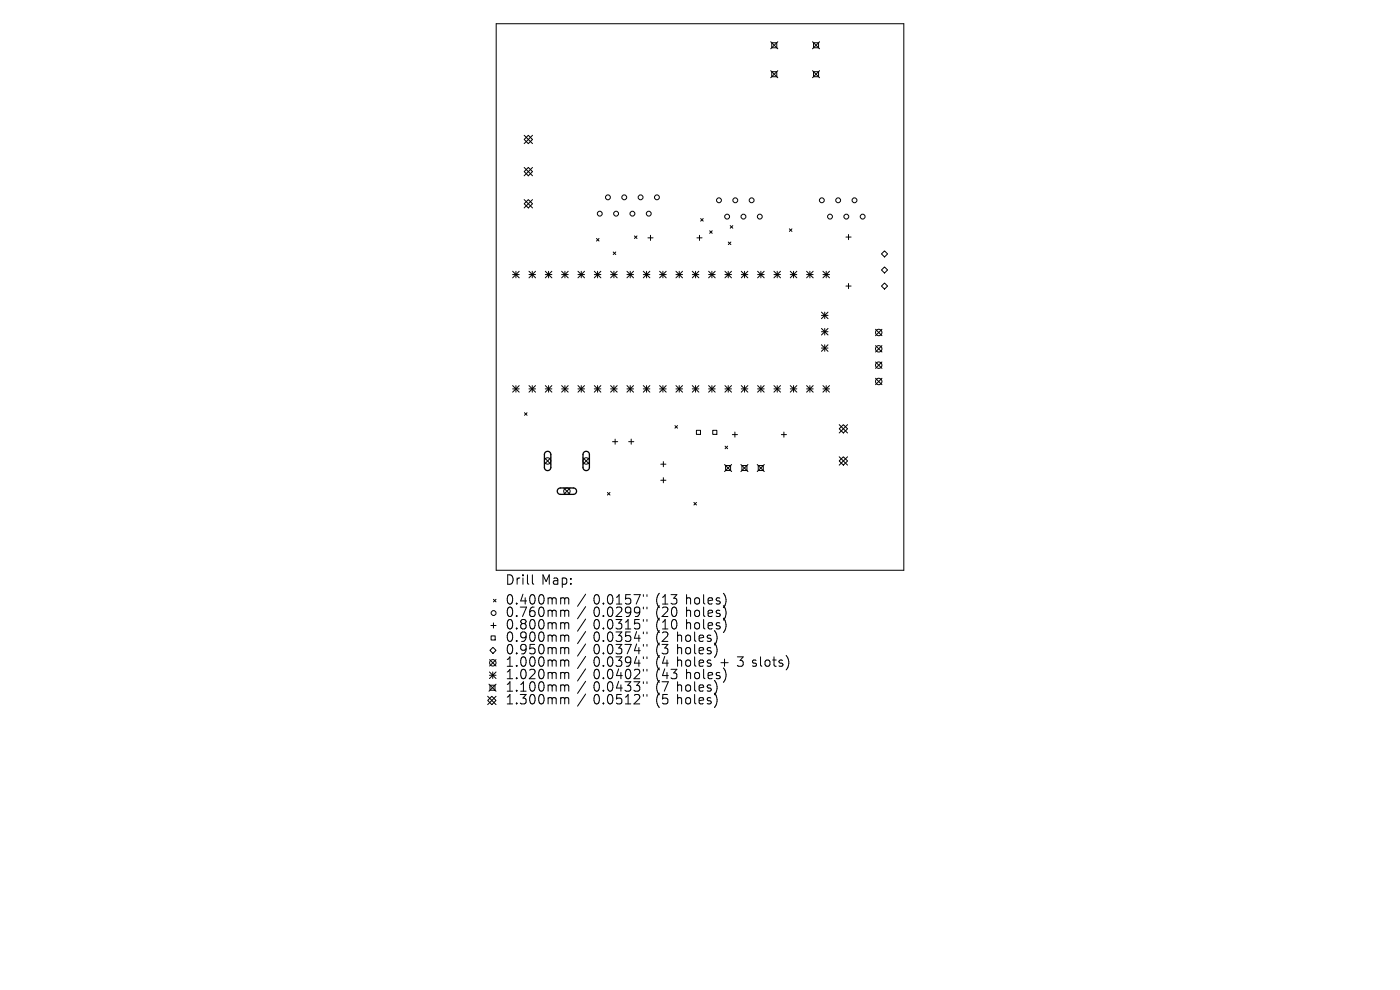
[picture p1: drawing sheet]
<svg xmlns="http://www.w3.org/2000/svg" width="297mm" height="210mm" viewBox="0 0 297 210" stroke-linecap="round" stroke-linejoin="round" font-family="sans-serif">
<defs><g id="words">
<g font-size="2.8">
<text x="107.2" y="124.5">Drill</text>
<text x="114.8" y="124.5">Map:</text>
<text x="107.2" y="128.7">0.400mm</text>
<text x="107.2" y="131.3">0.760mm</text>
<text x="125.8" y="128.7">0.0157&quot;</text>
<text x="125.8" y="131.3">0.0299&quot;</text>
<text x="139.1" y="128.7">(13</text>
<text x="139.1" y="131.3">(20</text>
<text x="145.6" y="128.7">holes)</text>
<text x="145.6" y="131.3">holes)</text>
<text x="107.2" y="133.9">0.800mm</text>
<text x="107.2" y="136.6">0.900mm</text>
<text x="125.8" y="133.9">0.0315&quot;</text>
<text x="125.8" y="136.6">0.0354&quot;</text>
<text x="139.1" y="133.9">(10</text>
<text x="139.1" y="136.6">(2</text>
<text x="143.7" y="136.6">holes)</text>
<text x="145.6" y="133.9">holes)</text>
<text x="107.2" y="139.2">0.950mm</text>
<text x="107.2" y="141.9">1.000mm</text>
<text x="125.8" y="139.2">0.0374&quot;</text>
<text x="125.8" y="141.9">0.0394&quot;</text>
<text x="139.1" y="139.2">(3</text>
<text x="139.1" y="141.9">(4</text>
<text x="143.7" y="139.2">holes)</text>
<text x="143.7" y="141.9">holes</text>
<text x="153" y="141.9">+</text>
<text x="156.7" y="141.9">3 slots)</text>
<text x="107.2" y="144.5">1.020mm</text>
<text x="107.2" y="147.1">1.100mm</text>
<text x="107.2" y="149.8">1.300mm</text>
<text x="125.8" y="144.5">0.0402&quot;</text>
<text x="125.8" y="147.1">0.0433&quot;</text>
<text x="125.8" y="149.8">0.0512&quot;</text>
<text x="139.1" y="144.5">(43</text>
<text x="139.1" y="147.1">(7</text>
<text x="139.1" y="149.8">(5</text>
<text x="143.7" y="147.1">holes)</text>
<text x="143.7" y="149.8">holes)</text>
<text x="145.6" y="144.5">holes)</text>
</g>
</g></defs>
<g fill="none" stroke="#000" stroke-width=".21">
<path d="M105.3 5h86.4v116h-86.4zM163.5 8.9l1.5 1.5M163.5 15l1.5 1.5M163.7 9.1h1.1v1h-1.1zM163.7 15.2h1.1v1.1h-1.1zM165 8.9l-1.5 1.5M165 15l-1.5 1.5M172.4 8.9l1.5 1.5M172.4 15l1.5 1.5M172.6 9.1h1.1v1h-1.1zM172.6 15.2h1.1v1.1h-1.1zM173.9 8.9l-1.5 1.5"/>
<path d="M173.9 15l-1.5 1.5M111.2 29.6l.9-.9 .9 .9-.9 .9zM111.2 36.4l.9-.9 .9 .9-.9 .9zM111.2 28.7l1.8 1.8M111.2 35.5l1.8 1.8M113 28.7l-1.8 1.8M113 35.5l-1.8 1.8M108.8 57.5l1.3 1.4M108.8 58.2h1.3M109.5 57.5v1.4M110.1 57.5l-1.3 1.4M111.2 43.2l.9-.9 .9 .9-.9 .9z"/>
<path d="M111.2 42.3l1.8 1.8M112.2 58.2h1.4M112.2 57.5l1.4 1.4M112.9 57.5v1.4M113 42.3l-1.8 1.8M113.6 57.5l-1.4 1.4M115.7 58.2h1.4M115.7 57.5l1.4 1.4M116.4 57.5v1.4M117.1 57.5l-1.4 1.4M119.1 58.2h1.4M119.1 57.5l1.4 1.4"/>
<path d="M119.8 57.5v1.4M120.5 57.5l-1.4 1.4M122.6 58.2h1.4M122.6 57.5l1.4 1.4M123.3 57.5v1.4M124 57.5l-1.4 1.4M126.1 58.2h1.4M126.1 57.5l1.4 1.4M126.5 50.6l.6 .5M126.8 57.5v1.4M127.1 50.6l-.6 .5M127.5 57.5l-1.4 1.4"/>
<path d="M129.5 58.2h1.4M129.5 57.5l1.4 1.4M130.1 53.5l.5 .5M130.2 57.5v1.4M130.6 53.5l-.5 .5M130.9 57.5l-1.4 1.4M133 58.2h1.4M133 57.5l1.4 1.4M133.7 57.5v1.4M134.4 57.5l-1.4 1.4M134.6 50l.5 .6M135.1 50l-.5 .6"/>
<path d="M136.5 58.2h1.4M136.5 57.5l1.4 1.4M137.2 57.5v1.4M137.5 50.5h1M137.9 57.5l-1.4 1.4M138 49.9v1.1M139.9 58.2h1.4M139.9 57.5l1.4 1.4M140.6 57.5v1.4M141.3 57.5l-1.4 1.4M143.4 58.2h1.4M143.4 57.5l1.4 1.4"/>
<path d="M144.1 57.5v1.4M144.8 57.5l-1.4 1.4M146.9 58.2h1.4M146.9 57.5l1.4 1.4M147.6 57.5v1.4M147.8 50.5h1.1M148.3 57.5l-1.4 1.4M148.4 49.9v1.1M148.6 46.4l.6 .5M149.2 46.4l-.6 .5M150.3 58.2h1.4M150.3 57.5l1.4 1.4"/>
<path d="M150.5 49l.6 .5M151 57.5v1.4M151.1 49l-.6 .5M151.7 57.5l-1.4 1.4M153.8 58.2h1.4M153.8 57.5l1.4 1.4M154.5 57.5v1.4M154.5 51.3l.5 .6M154.9 47.9l.6 .5M155 51.3l-.5 .6M155.2 57.5l-1.4 1.4M155.5 47.9l-.6 .5"/>
<path d="M157.3 58.2h1.3M157.3 57.5l1.3 1.4M158 57.5v1.4M158.6 57.5l-1.3 1.4M160.7 57.5l1.4 1.4M160.7 58.2h1.4M161.4 57.5v1.4M162.1 57.5l-1.4 1.4M164.2 58.2h1.4M164.2 57.5l1.4 1.4M164.9 57.5v1.4M165.6 57.5l-1.4 1.4"/>
<path d="M167.5 48.5l.5 .6M167.7 58.2h1.3M167.7 57.5l1.3 1.4M168 48.5l-.5 .6M168.3 57.5v1.4M169 57.5l-1.3 1.4M171.1 58.2h1.4M171.1 57.5l1.4 1.4M171.8 57.5v1.4M172.5 57.5l-1.4 1.4M174.6 58.2h1.4M174.6 57.5l1.4 1.4"/>
<path d="M175.3 57.5v1.4M176 57.5l-1.4 1.4M179.5 50.3h1.1M180 49.7v1.1M187 53.9l.6-.7 .7 .7-.7 .6zM187 57.3l.6-.7 .7 .7-.7 .6zM174.3 66.2l1.4 1.4M174.3 66.9h1.4M174.3 69.7l1.4 1.4M174.3 70.4h1.4M174.3 73.1l1.4 1.4M174.3 73.8h1.4"/>
<path d="M175 66.2v1.4M175 69.7v1.4M175 73.1v1.4M175.7 66.2l-1.4 1.4M175.7 69.7l-1.4 1.4M175.7 73.1l-1.4 1.4M179.5 60.7h1.1M180 60.1v1.1M185.7 69.8l1.4 1.4M185.7 73.3l1.4 1.4M185.7 76.8l1.4 1.3M187 60.7l.6-.7 .7 .7-.7 .6z"/>
<path d="M187.1 69.8l-1.4 1.4M187.1 73.3l-1.4 1.4M187.1 76.8l-1.4 1.3M108.8 81.8l1.3 1.4M108.8 82.5h1.3M109.5 81.8v1.4M110.1 81.8l-1.3 1.4M111.3 87.6l.5 .5M111.8 87.6l-.5 .5M112.2 82.5h1.4M112.2 81.8l1.4 1.4M112.9 81.8v1.4"/>
<path d="M113.6 81.8l-1.4 1.4M115.5 97.1l1.4 1.4M115.7 82.5h1.4M115.7 81.8l1.4 1.4M116.4 81.8v1.4M116.9 97.1l-1.4 1.4M117.1 81.8l-1.4 1.4M119.1 82.5h1.4M119.1 81.8l1.4 1.4M119.8 81.8v1.4M120.5 81.8l-1.4 1.4M122.6 82.5h1.4"/>
<path d="M122.6 81.8l1.4 1.4M123.3 81.8v1.4M123.7 97.1l1.3 1.4M124 81.8l-1.4 1.4M125 97.1l-1.3 1.4M126.1 82.5h1.4M126.1 81.8l1.4 1.4M126.8 81.8v1.4M127.5 81.8l-1.4 1.4M129.5 82.5h1.4M129.5 81.8l1.4 1.4M130 93.7h1"/>
<path d="M130.2 81.8v1.4M130.5 93.1v1.1M130.9 81.8l-1.4 1.4M133 82.5h1.4M133 81.8l1.4 1.4M133.4 93.7h1.1M133.7 81.8v1.4M133.9 93.1v1.1M134.4 81.8l-1.4 1.4M136.5 82.5h1.4M136.5 81.8l1.4 1.4M137.2 81.8v1.4"/>
<path d="M137.9 81.8l-1.4 1.4M139.9 82.5h1.4M139.9 81.8l1.4 1.4M140.2 98.5h1.1M140.6 81.8v1.4M140.7 97.9v1.1M141.3 81.8l-1.4 1.4M143.2 90.3l.5 .5M143.4 82.5h1.4M143.4 81.8l1.4 1.4M143.7 90.3l-.5 .5M144.1 81.8v1.4"/>
<path d="M144.8 81.8l-1.4 1.4M146.9 82.5h1.4M146.9 81.8l1.4 1.4M147.6 81.8v1.4M147.7 91.3h.9v.8h-.9zM148.3 81.8l-1.4 1.4M150.3 82.5h1.4M150.3 81.8l1.4 1.4M151 81.8v1.4M151.2 91.3h.9v.8h-.9zM151.7 81.8l-1.4 1.4M153.7 98.5l1.5 1.5"/>
<path d="M153.8 82.5h1.4M153.8 81.8l1.4 1.4M153.8 94.6l.6 .6M153.9 98.8h1.1v1h-1.1zM154.4 94.6l-.6 .6M154.5 81.8v1.4M155.2 81.8l-1.4 1.4M155.2 98.5l-1.5 1.5M155.4 92.2h1.1M155.9 91.6v1.1M157.2 98.5l1.5 1.5M157.3 82.5h1.3"/>
<path d="M157.3 81.8l1.3 1.4M157.4 98.8h1.1v1h-1.1zM158 81.8v1.4M158.6 81.8l-1.3 1.4M158.7 98.5l-1.5 1.5M160.6 98.5l1.5 1.5M160.7 82.5h1.4M160.7 81.8l1.4 1.4M160.9 98.8h1v1h-1zM161.4 81.8v1.4M162.1 81.8l-1.4 1.4M162.1 98.5l-1.5 1.5"/>
<path d="M164.2 82.5h1.4M164.2 81.8l1.4 1.4M164.9 81.8v1.4M165.6 81.8l-1.4 1.4M165.8 92.2h1M166.3 91.6v1.1M167.7 82.5h1.3M167.7 81.8l1.3 1.4M168.3 81.8v1.4M169 81.8l-1.3 1.4M171.1 82.5h1.4M171.1 81.8l1.4 1.4"/>
<path d="M171.8 81.8v1.4M172.5 81.8l-1.4 1.4M174.6 82.5h1.4M174.6 81.8l1.4 1.4M175.3 81.8v1.4M176 81.8l-1.4 1.4M178 91l.9-.9 .9 .9-.9 .8zM178 97.8l.9-.9 .9 .9-.9 .9zM178 90.1l1.8 1.7M178 96.9l1.8 1.8M179.8 90.1l-1.8 1.7M179.8 96.9l-1.8 1.8"/>
<path d="M185.7 80.2l1.4 1.4M187.1 80.2l-1.4 1.4M119.6 103.5l1.3 1.4M120.9 103.5l-1.3 1.4M128.9 104.5l.5 .5M129.4 104.5l-.5 .5M140.2 101.9h1.1M140.7 101.3v1.1M147.2 106.6l.6 .5M147.8 106.6l-.6 .5M103.9 139.9l1.3 1.4M104.1 132.7h1.1"/>
<path d="M104.2 134.9h.8v.9h-.8zM104.6 137.3l.6 .7-.6 .6-.7-.6zM104.7 127.1l.5 .6M104.7 132.1v1.1M105.2 127.1l-.5 .6M105.2 139.9l-1.3 1.4M112.9 121.9v1.8l.3 .2M119.5 126.8l.3 .3M119.5 129.4l.3 .3M119.5 132.1l.3 .3M119.5 134.7l.3 .3M119.5 137.4l.3 .3"/>
<path d="M119.8 127.1v1M119.8 129.7v1.1M119.8 132.4v1M119.8 135v1.1M119.8 137.7v1M119.8 127.1l.3-.3 .5 .1 .1 1.2M119.8 129.7l.3-.3 .5 .1 .1 1.3M119.8 132.4l.3-.3 .5 .1 .1 1.2M119.8 135l.3-.3 .5 .1 .1 1.3M119.8 137.7l.3-.3 .5 .1 .1 1.2M124.2 126l-1.7 2.6M124.2 128.7l-1.7 2.6"/>
<path d="M124.2 131.3l-1.7 2.6M124.2 134l-1.7 2.5M124.2 136.6l-1.7 2.6M124.2 139.2l-1.7 2.6M136.5 126.1v.4M136.5 128.8v.4M136.5 131.4v.4M136.5 134.1v.3M136.5 136.7v.4M136.5 139.3v.4M137.2 126.1v.4M137.2 128.8v.4"/>
<path d="M137.2 131.4v.4M137.2 134.1v.3M137.2 136.7v.4M137.2 139.3v.4M152 137.3v1.3M152.1 135.1l-.1 .9M153.9 126.7v1.3M153.9 129.4v1.3M153.9 132v1.3M103.5 148.6l.8-.9 .9 .9-.9 .9zM103.5 147.7l1.7 1.8M103.7 145.1l1.5 1.5"/>
<path d="M103.8 142.5l1.4 1.4M103.8 143.2h1.4M103.9 145.4h1.1v1h-1.1zM104.5 142.5v1.4M105.2 142.5l-1.4 1.4M105.2 145.1l-1.5 1.5M105.2 147.7l-1.7 1.8M119.5 140l.3 .3M119.5 142.6l.3 .3M119.5 145.3l.3 .3M119.5 148l.3 .3M119.8 140.3v1"/>
<path d="M119.8 142.9v1.1M119.8 145.6v1M119.8 148.3v1M119.8 140.3l.3-.3 .5 .1 .1 1.2M119.8 142.9l.3-.3 .5 .1 .1 1.3M119.8 145.6l.3-.3 .5 .1 .1 1.2M119.8 148.3l.3-.3 .5 .1 .1 1.2M124.2 141.9l-1.7 2.6M124.2 144.5l-1.7 2.6M124.2 147.2l-1.7 2.6M136.5 142v.4M136.5 144.6v.4"/>
<path d="M136.5 147.3v.4M137.2 142v.4M137.2 144.6v.4M137.2 147.3v.4M152 147.9v1.3M152.1 145.7l-.1 .8M153.9 142.6v1.3"/>
<circle cx="127.2" cy="45.3" r=".52"/>
<circle cx="129" cy="41.9" r=".52"/>
<circle cx="130.7" cy="45.3" r=".52"/>
<circle cx="132.4" cy="41.9" r=".52"/>
<circle cx="134.2" cy="45.3" r=".52"/>
<circle cx="135.9" cy="41.9" r=".52"/>
<circle cx="137.6" cy="45.3" r=".52"/>
<circle cx="139.4" cy="41.9" r=".52"/>
<circle cx="152.5" cy="42.5" r=".52"/>
<circle cx="154.3" cy="46" r=".52"/>
<circle cx="156" cy="42.5" r=".52"/>
<circle cx="157.7" cy="46" r=".52"/>
<circle cx="159.5" cy="42.5" r=".52"/>
<circle cx="161.2" cy="46" r=".52"/>
<circle cx="174.3" cy="42.5" r=".52"/>
<circle cx="176.1" cy="46" r=".52"/>
<circle cx="177.8" cy="42.5" r=".52"/>
<circle cx="179.5" cy="46" r=".52"/>
<circle cx="181.3" cy="42.5" r=".52"/>
<circle cx="183" cy="46" r=".52"/>
<circle cx="186.4" cy="77.5" r=".68"/>
<circle cx="186.4" cy="70.5" r=".68"/>
<circle cx="186.4" cy="74" r=".68"/>
<circle cx="116.2" cy="97.8" r=".68"/>
<circle cx="124.4" cy="97.8" r=".68"/>
<circle cx="186.4" cy="80.9" r=".68"/>
<circle cx="120.3" cy="104.2" r=".68"/>
<circle cx="104.7" cy="130" r=".52"/>
<circle cx="104.5" cy="140.6" r=".68"/>
</g>
<path d="M115.7 95.9a.68 .68 0 0 1 .7-.1 .68 .68 0 0 1 .5 .6v2.7a.68 .68 0 0 1-.7 .7 .68 .68 0 0 1-.7-.7v-2.7zM123.9 95.9a.68 .68 0 0 1 .7-.1 .68 .68 0 0 1 .4 .6v2.7a.68 .68 0 0 1-.6 .7 .68 .68 0 0 1-.7-.7v-2.7zM118.4 103.7l.4-.2h2.8a.68 .68 0 0 1 .7 .7 .68 .68 0 0 1-.7 .7h-2.7a.68 .68 0 0 1-.6-.4 .68 .68 0 0 1 .1-.8z" fill="none" stroke="#000" stroke-width=".27"/>
<use href="#words"/>
</svg>
